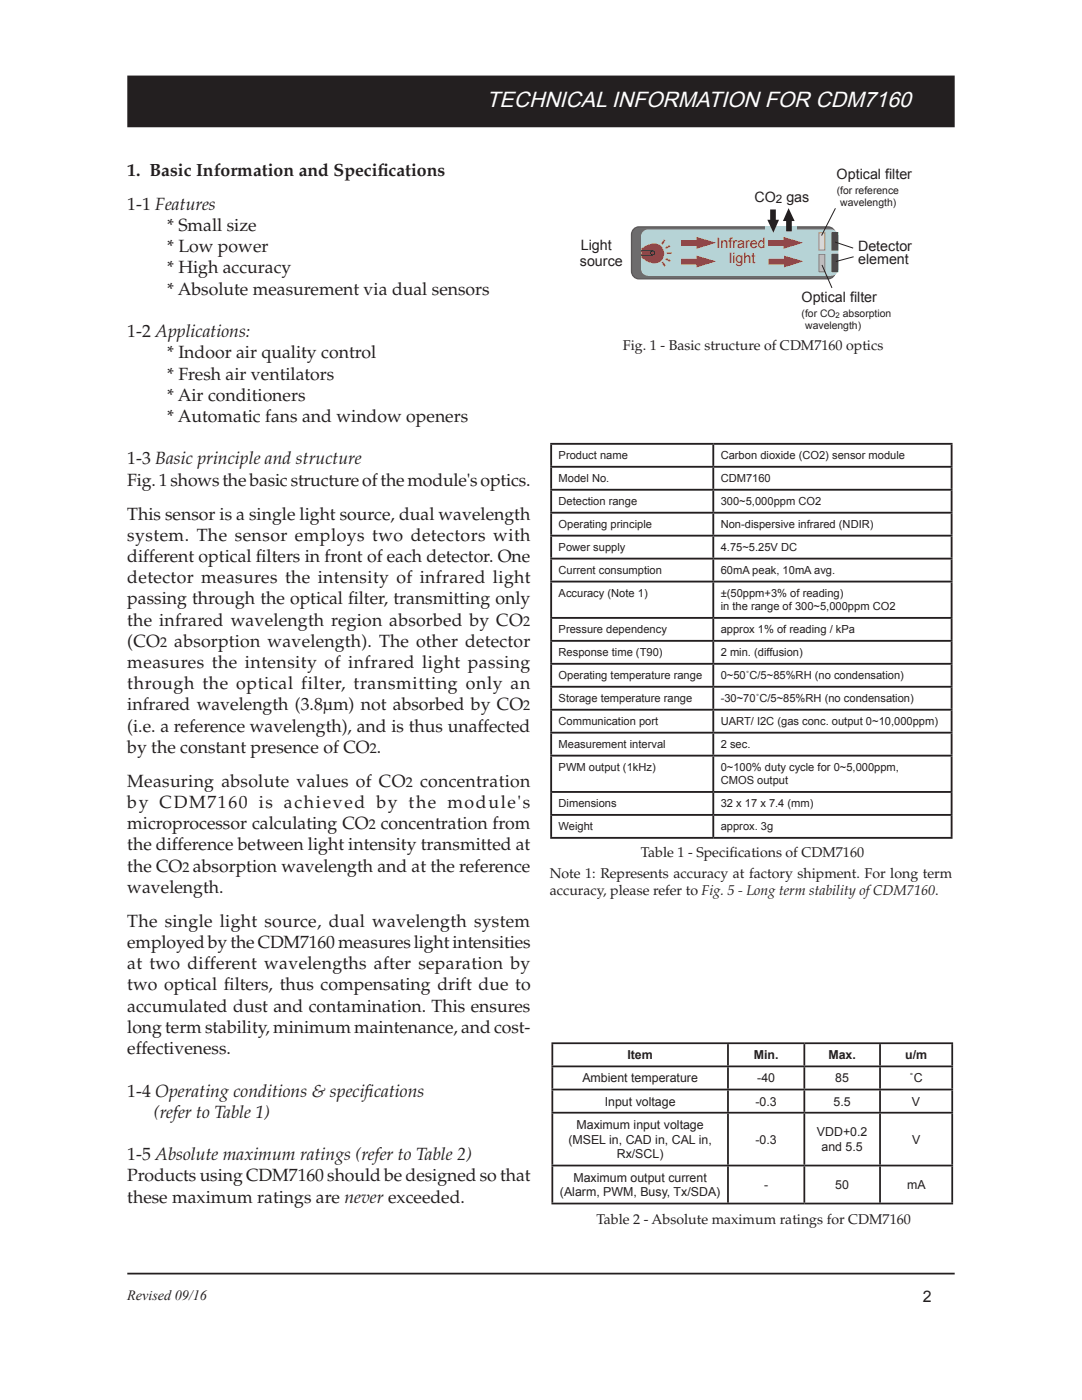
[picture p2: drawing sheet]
<svg xmlns="http://www.w3.org/2000/svg" width="216mm" height="279mm" viewBox="0 0 216 279" stroke-linecap="round" stroke-linejoin="round" font-family="sans-serif">
<defs><g id="words">
<text font-size="4.4" fill="#fff" x="97.1" y="21.3">TECHNICAL INFORMATION FOR CDM7160</text>
<g font-size="3.5" fill="#231f20">
<text x="25.4" y="35.1">1. Basic Information and Specif</text>
<text x="75.4" y="35.1">ications</text>
<text x="25.4" y="41.9">1-1 Features</text>
<text x="33.3" y="46.1">* Small size</text>
<text x="33.3" y="50.3">* Low power</text>
<text x="33.3" y="54.6">* High accuracy</text>
<text x="33.3" y="58.8">* Absolute measurement via dual sensors</text>
<text x="25.4" y="67.3">1-2 Applications:</text>
<text x="33.3" y="71.5">* Indoor air quality control</text>
<text x="33.3" y="75.7">* Fresh air ventilators</text>
<text x="33.3" y="80">* Air conditioners</text>
<text x="33.3" y="84.2">* Automatic fans and window openers</text>
<text x="25.4" y="92.7">1-3 Basic principle and structure</text>
<text x="25.4" y="96.9">Fig. 1 shows the basic structure of the module's optics.</text>
<text x="25.4" y="103.7">This sensor is a single light source, dual wavelength</text>
<text x="25.4" y="107.9">system. The sensor employs two detectors with</text>
<text x="25.4" y="112.2">different optical f</text>
<text x="51.1" y="112.2">ilters in front of each detector. One</text>
<text x="25.4" y="116.4">detector measures the intensity of infrared light</text>
<text x="25.4" y="120.6">passing through the optical f</text>
<text x="25.4" y="124.9">the infrared wavelength region absorbed by CO</text>
<text x="69.5" y="120.6">ilter, transmitting only</text>
<text x="25.4" y="129.1">(CO</text>
<text x="34.8" y="129.1">absorption wavelength). The other detector</text>
<text x="25.4" y="133.3">measures the intensity of infrared light passing</text>
<text x="25.4" y="137.6">through the optical filter, transmitting only an</text>
<text x="25.4" y="141.8">infrared wavelength (3.8μm) not absorbed by CO</text>
<text x="25.4" y="146">(i.e. a reference wavelength), and is thus unaffected</text>
<text x="25.4" y="150.3">by the constant presence of CO .</text>
<text x="25.4" y="157">Measuring absolute values of CO</text>
<text x="25.4" y="161.3">by CDM7160 is achieved by the module's</text>
<text x="83.8" y="157">concentration</text>
<text x="25.4" y="165.5">microprocessor calculating CO concentration from</text>
<text x="25.4" y="169.7">the difference between light intensity transmitted at</text>
<text x="25.4" y="174">the CO absorption wavelength and at the reference</text>
<text x="25.4" y="178.2">wavelength.</text>
<text x="25.4" y="185">The single light source, dual wavelength system</text>
<text x="25.4" y="189.2">employed by the CDM7160 measures light intensities</text>
<text x="25.4" y="193.4">at two different wavelengths after separation by</text>
<text x="25.4" y="197.7">two optical f</text>
<text x="44.7" y="197.7">ilters, thus compensating drift due to</text>
<text x="25.4" y="201.9">accumulated dust and contamination. This ensures</text>
<text x="25.4" y="206.1">long term stability, minimum maintenance, and cost-</text>
<text x="25.4" y="210.4">effectiveness.</text>
<text x="25.4" y="218.8">1-4 Operating conditions &amp; specif</text>
<text x="72.8" y="218.8">ications</text>
<text x="30.7" y="223.1">(refer to Table 1)</text>
<text x="25.4" y="231.5">1-5 Absolute maximum ratings (refer to Table 2)</text>
<text x="25.4" y="235.8">Products using CDM7160 should be designed so that</text>
<text x="25.4" y="240">these maximum ratings are never exceeded.</text>
</g>
<text font-size="3.2" fill="#231f20" x="184.1" y="259.9">2</text>
<g font-size="2.9" fill="#231f20">
<text x="166.9" y="35.7">Optical filter</text>
<text x="150.5" y="40.4">CO</text>
<text x="156.9" y="40.4">gas</text>
<text x="115.7" y="53.1">source</text>
<text x="115.9" y="49.9">Light</text>
<text x="171.2" y="50.1">Detector</text>
<text x="171.2" y="52.7">element</text>
<text x="160" y="60.2">Optical filter</text>
</g>
<g font-size="2.9" fill="#ee1d23">
<text x="143" y="49.6">Infrared</text>
<text x="145.5" y="52.5">light</text>
</g>
<g font-size="2.8" fill="#231f20">
<text x="124.3" y="69.9">Fig. 1 - Basic structure of CDM7160 optics</text>
<text x="104.4" y="124.9">2</text>
<text x="32" y="129.1">2</text>
<text x="104.4" y="141.8">2</text>
<text x="73.8" y="150.3">2</text>
<text x="81" y="157">2</text>
<text x="73.6" y="165.5">2</text>
<text x="36.4" y="174">2</text>
<text x="127.9" y="171">Table 1 - Specif</text>
<text x="145.6" y="171">ications of CDM7160</text>
<text x="109.7" y="175.2">Note 1: Represents accuracy at factory shipment. For long term</text>
<text x="109.7" y="178.6">accuracy, please refer to Fig. 5 - Long term stability of CDM7160.</text>
<text x="119" y="244.4">Table 2 - Absolute maximum ratings for CDM7160</text>
<text x="25.4" y="259.5">Revised 09/16</text>
</g>
<g font-size="2.5" fill="#231f20">
<text x="125.2" y="211.4">Item</text>
<text x="150.4" y="211.4">Min.</text>
<text x="165.3" y="211.4">Max.</text>
<text x="180.6" y="211.4">u/m</text>
<text x="116.2" y="216">Ambient temperature</text>
<text x="120.7" y="220.7">Input voltage</text>
<text x="150.7" y="220.7">-0.3</text>
<text x="151.1" y="216">-40</text>
<text x="166.3" y="220.7">5.5</text>
<text x="166.7" y="216">85</text>
<text x="181.5" y="216">˚C</text>
<text x="182" y="220.7">V</text>
<text x="115" y="225.3">Maximum input voltage</text>
<text x="163" y="226.8">VDD+0.2</text>
<text x="113.4" y="228.2">(MSEL in, CAD in, CAL in,</text>
<text x="123.1" y="231.2">Rx/SCL)</text>
<text x="150.7" y="228.2">-0.3</text>
<text x="163.9" y="229.7">and 5.5</text>
<text x="182" y="228.2">V</text>
<text x="111.7" y="238.8">(Alarm, PWM, Busy, Tx/SDA)</text>
<text x="114.4" y="235.8">Maximum output current</text>
<text x="152.5" y="237.3">-</text>
<text x="166.7" y="237.3">50</text>
<text x="181" y="237.3">mA</text>
</g>
<text font-size="2.3" fill="#231f20" x="154.8" y="40.5">2</text>
<g font-size="2.2" fill="#231f20">
<text x="111.5" y="91.7">Product name</text>
<text x="143.8" y="91.7">Carbon dioxide (CO2) sensor module</text>
<text x="111.5" y="96.3">Model No.</text>
<text x="111.5" y="100.8">Detection range</text>
<text x="143.8" y="96.3">CDM7160</text>
<text x="143.8" y="100.8">300~5,000ppm CO2</text>
<text x="111.5" y="105.4">Operating principle</text>
<text x="143.8" y="105.4">Non-dispersive infrared (NDIR)</text>
<text x="111.5" y="110">Power supply</text>
<text x="143.8" y="110">4.75~5.25V DC</text>
<text x="111.5" y="114.6">Current consumption</text>
<text x="111.5" y="119.2">Accuracy (Note 1)</text>
<text x="143.8" y="114.6">60mA peak, 10mA avg.</text>
<text x="143.8" y="119.2">±(50ppm+3% of reading)</text>
<text x="143.8" y="121.8">in the range of 300~5,000ppm CO2</text>
<text x="111.5" y="126.4">Pressure dependency</text>
<text x="111.5" y="131">Response time (T90)</text>
<text x="143.8" y="126.4">approx 1% of reading / kPa</text>
<text x="143.8" y="131">2 min. (diffusion)</text>
<text x="111.5" y="135.6">Operating temperature range</text>
<text x="143.8" y="135.6">0~50˚C/5~85%RH (no condensation)</text>
<text x="111.5" y="140.1">Storage temperature range</text>
<text x="143.8" y="140.1">-30~70˚C/5~85%RH (no condensation)</text>
<text x="111.5" y="144.7">Communication port</text>
<text x="111.5" y="149.3">Measurement interval</text>
<text x="143.8" y="144.7">UART/ I2C (gas conc. output 0~10,000ppm)</text>
<text x="143.8" y="149.3">2 sec.</text>
<text x="111.5" y="153.9">PWM output (1kHz)</text>
<text x="143.8" y="153.9">0~100% duty cycle for 0~5,000ppm,</text>
<text x="111.5" y="161.1">Dimensions</text>
<text x="143.8" y="156.6">CMOS output</text>
<text x="143.8" y="161.1">32 x 17 x 7.4 (mm)</text>
<text x="111.5" y="165.7">Weight</text>
<text x="143.8" y="165.7">approx. 3g</text>
</g>
<g font-size="2.1" fill="#231f20">
<text x="166.9" y="38.8">(for reference</text>
<text x="167.7" y="41.2">wavelength)</text>
<text x="160" y="63.3">(for CO absorption</text>
<text x="160.7" y="65.7">wavelength)</text>
</g>
<text font-size="1.6" fill="#231f20" x="166.7" y="63.4">2</text>
</g></defs>
<path d="M25.4 254.2h165.1" fill="none" stroke="#231f20" stroke-width=".35"/>
<path d="M25.6 15.3h164.7v9.9h-164.7z" fill-rule="evenodd" fill="#231f20"/>
<path d="M25.6 15.3h164.7v9.9h-164.7z" fill="none" stroke="#231f20" stroke-width=".35"/>
<path d="M126.6 45.6l.9-.3h37.7a1.5 1.5 0 0 1 1.5 1.5v7.3a1.52 1.52 0 0 1-1.5 1.5h-37.7a1.5 1.5 0 0 1-1.5-1.5v-7.3l.1-.5z" fill="#6c6d70"/>
<path d="M126.6 45.6l.9-.3h37.7a1.5 1.5 0 0 1 1.5 1.5v7.3a1.52 1.52 0 0 1-1.5 1.5h-37.7a1.5 1.5 0 0 1-1.5-1.5v-7.3l.1-.5z" fill="none" stroke="#57585a" stroke-width=".26"/>
<path d="M128.2 46.3l.7-.4 .4-.1h36.6a1.41 1.41 0 0 1 1.4 1.4v6.5a1.4 1.4 0 0 1-1.4 1.4h-36.6a1.41 1.41 0 0 1-1.4-1.4v-6.5z" fill="#b6d3d6"/>
<path d="M163.4 46.4h1.2v3.5h-1.2z" fill="#ecdec2"/>
<path d="M163.4 46.4h1.2v3.5h-1.2z" fill="none" stroke="#9b8679" stroke-width=".2"/>
<path d="M166 46.4h1.2v3.5h-1.2z" fill="#0d9344"/>
<path d="M166 46.4h1.2v3.5h-1.2z" fill="none" stroke="#0d9344" stroke-width=".2"/>
<path d="M163.4 50.8h1.2v3.4h-1.2z" fill="#bcbdc0"/>
<path d="M163.4 50.8h1.2v3.4h-1.2z" fill="none" stroke="#808285" stroke-width=".2"/>
<path d="M166 50.8h1.2v3.4h-1.2z" fill="#0d9344"/>
<path d="M166 50.8h1.2v3.4h-1.2z" fill="none" stroke="#0d9344" stroke-width=".2"/>
<g fill="#ee1d23">
<path d="M135.9 48h3.1v-.7l3.9 1.1-3.9 1.2v-.5h-3.1z"/>
<path d="M153.3 48h3.1v-.7l3.8 1.1-3.8 1.2v-.5h-3.1z"/>
<path d="M135.9 51.7h3.1v-.7l3.9 1.2-3.9 1.2v-.6h-3.1z"/>
<path d="M153.4 51.7h3v-.7l3.9 1.2-3.9 1.2v-.6h-3z"/>
</g>
<path d="M128.1 49.7a4.6 4.6 0 0 1 3-.9 1.9 1.9 0 0 1 1.2 2.5 1.9 1.9 0 0 1-2.7 1l-1.5-1z" fill="#bc852d"/>
<path d="M128.1 49.7a4.6 4.6 0 0 1 3-.9 1.9 1.9 0 0 1 1.2 2.5 1.9 1.9 0 0 1-2.7 1l-1.5-1z" fill="none" stroke="#bc852d" stroke-width=".26"/>
<g fill="#bc852d" stroke="#bc852d" stroke-width=".39">
<path d="M133.1 50.5h1z"/>
<path d="M132.8 49.5l.9-.4z"/>
<path d="M132.6 47.9l-.5 .8z"/>
<path d="M132.2 52.3l.5 .8z"/>
<path d="M132.9 51.6l.8 .5z"/>
</g>
<g fill="none" stroke="#231f20" stroke-width=".2">
<path d="M127.9 50.9h2.3M127.9 50.1h2.3"/>
<circle cx="130.2" cy="50.5" r=".42"/>
</g>
<path d="M152.7 45.2h6.3v1.3h-6.3z" fill="#b6d3d6"/>
<g fill="#231f20">
<path d="M153.7 41.8h1.1v2.1h.6l-1.1 2.5-1.2-2.5h.6z"/>
<path d="M157.4 41.5l1.2 2.6h-.6v2.1h-1.1v-2.1h-.7z"/>
</g>
<path d="M164 52.9l2 4.6M166.6 48.3l3.6 1.2M166.7 41.6l-2.8 5.4M170.3 51.2l-3.5 1" fill="none" stroke="#231f20" stroke-width=".2"/>
<g fill="none" stroke="#231f20" stroke-width=".37">
<path d="M109.8 88.6h80.3M109.8 93.2h80.3M109.8 97.7h80.3M110 88.8v4.2M110 93.3v4.3M110 97.9v4.2M142.3 88.8v4.2M142.3 93.3v4.3M142.3 97.9v4.2M189.9 88.8v4.2M189.9 93.3v4.3M189.9 97.9v4.2"/>
<path d="M109.8 102.3h80.3M109.8 106.9h80.3M109.8 111.5h80.3M109.8 116.1h80.3M110 102.5v4.2M110 107.1v4.2M110 111.7v4.2M110 116.3v6.8M142.3 102.5v4.2M142.3 107.1v4.2M142.3 111.7v4.2M142.3 116.3v6.8"/>
<path d="M189.9 102.5v4.2M189.9 107.1v4.2M189.9 111.7v4.2M189.9 116.3v6.8M109.8 123.3h80.3M109.8 127.9h80.3M109.8 132.5h80.3M109.8 137.1h80.3M110 123.5v4.2M110 128.1v4.2M110 132.7v4.2M110 137.2v4.3"/>
<path d="M142.3 123.5v4.2M142.3 128.1v4.2M142.3 132.7v4.2M142.3 137.2v4.3M189.9 123.5v4.2M189.9 128.1v4.2M189.9 132.7v4.2M189.9 137.2v4.3M109.8 141.6h80.3M109.8 146.2h80.3M109.8 150.8h80.3M109.8 158.1h80.3"/>
<path d="M110 141.8v4.2M110 146.4v4.2M110 151v6.9M110 158.2v4.2M142.3 141.8v4.2M142.3 146.4v4.2M142.3 151v6.9M142.3 158.2v4.2M189.9 141.8v4.2M189.9 146.4v4.2M189.9 151v6.9M189.9 158.2v4.2"/>
<path d="M109.8 162.6h80.3M109.8 167.2h80.3M110 162.8v4.2M142.3 162.8v4.2M189.9 162.8v4.2"/>
</g>
<g fill="none" stroke="#231f20" stroke-width=".35">
<path d="M110 208.2h80.2M110 212.8h80.2M110 217.4h80.2M110.2 208.4v4.2M110.2 213v4.3M110.2 217.6v4.3M145.3 208.4v4.2M145.3 213v4.3M145.3 217.6v4.3M160.5 208.4v4.2M160.5 213v4.3M160.5 217.6v4.3"/>
<path d="M175.6 208.4v4.2M175.6 213v4.3M175.6 217.6v4.3M190 208.4v4.2M190 213v4.3M190 217.6v4.3M110 222.1h80.2M110 232.6h80.2M110.2 222.2v10.2M110.2 232.8v7.2M145.3 222.2v10.2M145.3 232.8v7.2"/>
<path d="M160.5 222.2v10.2M160.5 232.8v7.2M175.6 222.2v10.2M175.6 232.8v7.2M190 222.2v10.2M190 232.8v7.2M110 240.2h80.2"/>
</g>
<use href="#words"/>
</svg>
